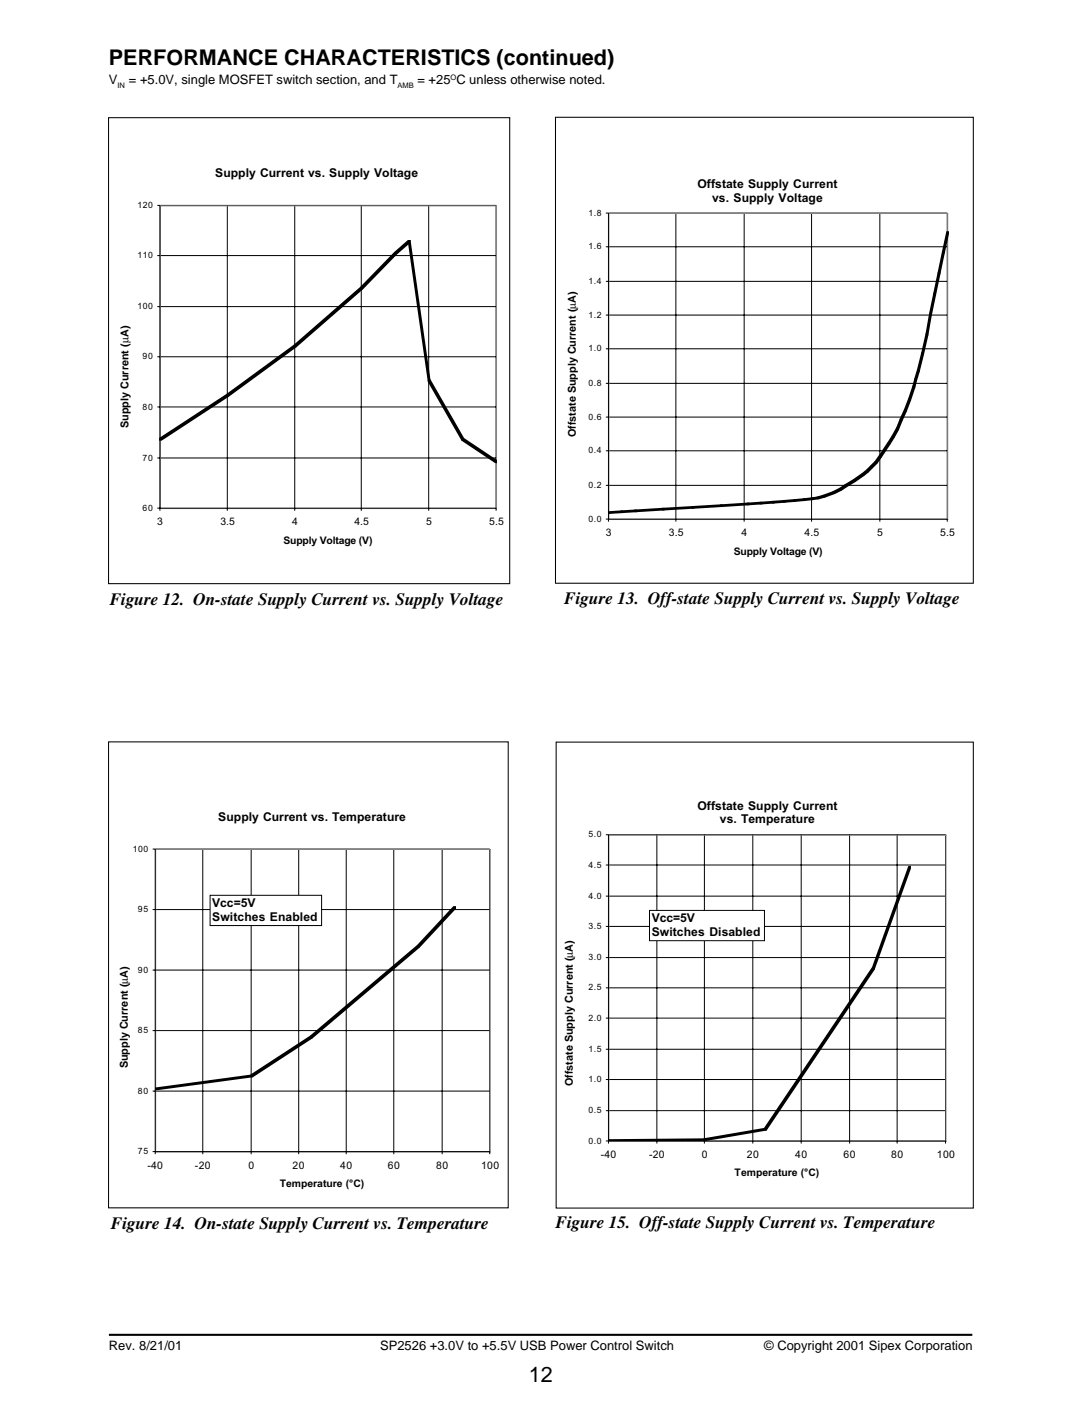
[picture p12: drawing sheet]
<svg xmlns="http://www.w3.org/2000/svg" width="178mm" height="229mm" viewBox="0 0 178 229" stroke-linecap="round" stroke-linejoin="round" font-family="sans-serif">
<defs><g id="words">
<g font-size="3.5">
<text x="17.8" y="10.6">PERFORMANCE CHARACTERISTICS (continued)</text>
<text x="86.4" y="225.6">12</text>
</g>
<g font-size="2.8">
<text x="17.9" y="98.8">Figure 12. On-state Supply Current vs. Supply Voltage</text>
<text x="92.1" y="98.5">Figure 13. Off-state Supply Current vs. Supply Voltage</text>
<text x="18.1" y="200.5">Figure 14. On-state Supply Current vs. Temperature</text>
<text x="90.7" y="200.4">Figure 15. Off-state Supply Current vs. Temperature</text>
</g>
<g font-size="2.1">
<text x="17.8" y="13.7">V</text>
<text x="21" y="13.7">= +5.0V, single MOSFET switch section, and T</text>
<text x="68.2" y="13.7">= +25 C unless otherwise noted.</text>
<text x="17.8" y="220.2">Rev. 8/21/01</text>
<text x="62.1" y="220.2">SP2526 +3.0V to +5.5V USB Power Control Switch</text>
<text x="124.8" y="220.2">© Copyright 2001 Sipex Corporation</text>
</g>
<g font-size="2">
<text x="35.1" y="28.9">Supply Current vs. Supply Voltage</text>
<text x="113.9" y="30.7">Offstate Supply Current</text>
<text x="116.3" y="32.9">vs. Supply Voltage</text>
<text x="35.6" y="133.9">Supply Current vs. Temperature</text>
<text x="113.9" y="132.1">Offstate Supply Current</text>
<text x="117.5" y="134.4">vs. Temperature</text>
<text x="34.7" y="148">Vcc=5V</text>
<text x="34.7" y="150.2">Switches Enabled</text>
<text x="106.4" y="150.5">Vcc=5V</text>
<text x="106.4" y="152.7">Switches Disabled</text>
</g>
<g font-size="1.8">
<text x="21" y="69.8" transform="rotate(-90 21 69.8)">Supply Current (µA)</text>
<text x="94" y="71.4" transform="rotate(-90 94 71.4)">Offstate Supply Current (µA)</text>
<text x="20.9" y="174.3" transform="rotate(-90 20.9 174.3)">Supply Current (µA)</text>
<text x="93.5" y="177.2" transform="rotate(-90 93.5 177.2)">Offstate Supply Current (µA)</text>
</g>
<g font-size="1.7">
<text x="25.7" y="85.7">3</text>
<text x="36" y="85.7">3.5</text>
<text x="46.3" y="88.7">Supply Voltage (V)</text>
<text x="47.7" y="85.7">4</text>
<text x="57.9" y="85.7">4.5</text>
<text x="69.6" y="85.7">5</text>
<text x="79.9" y="85.7">5.5</text>
<text x="98.9" y="87.5">3</text>
<text x="109.2" y="87.5">3.5</text>
<text x="121.1" y="87.5">4</text>
<text x="131.4" y="87.5">4.5</text>
<text x="143.2" y="87.5">5</text>
<text x="153.5" y="87.5">5.5</text>
<text x="119.8" y="90.5">Supply Voltage (V)</text>
<text x="24.1" y="190.7">-40</text>
<text x="31.8" y="190.7">-20</text>
<text x="40.6" y="190.7">0</text>
<text x="47.8" y="190.7">20</text>
<text x="55.5" y="190.7">40</text>
<text x="63.3" y="190.7">60</text>
<text x="71.2" y="190.7">80</text>
<text x="78.5" y="190.7">100</text>
<text x="98.1" y="189">-40</text>
<text x="106" y="189">-20</text>
<text x="114.6" y="189">0</text>
<text x="119.9" y="192">Temperature (°C)</text>
<text x="121.9" y="189">20</text>
<text x="129.8" y="189">40</text>
<text x="137.7" y="189">60</text>
<text x="145.5" y="189">80</text>
<text x="153" y="189">100</text>
<text x="45.7" y="193.7">Temperature (°C)</text>
</g>
<g font-size="1.4">
<text x="22.4" y="33.9">120</text>
<text x="96.1" y="35.2">1.8</text>
<text x="96.1" y="40.7">1.6</text>
<text x="22.4" y="42.1">110</text>
<text x="96.1" y="46.3">1.4</text>
<text x="22.4" y="50.5">100</text>
<text x="96.1" y="51.8">1.2</text>
<text x="23.3" y="58.6">90</text>
<text x="96.1" y="57.3">1.0</text>
<text x="96.1" y="63">0.8</text>
<text x="23.3" y="66.8">80</text>
<text x="96.1" y="68.5">0.6</text>
<text x="23.3" y="75.2">70</text>
<text x="96.1" y="74">0.4</text>
<text x="23.3" y="83.3">60</text>
<text x="96.1" y="79.6">0.2</text>
<text x="96.1" y="85.1">0.0</text>
<text x="96.1" y="136.6">5.0</text>
<text x="21.7" y="139">100</text>
<text x="96.1" y="141.6">4.5</text>
<text x="22.5" y="148.8">95</text>
<text x="96.1" y="146.6">4.0</text>
<text x="96.1" y="151.6">3.5</text>
<text x="22.5" y="158.7">90</text>
<text x="96.1" y="161.6">2.5</text>
<text x="96.1" y="156.7">3.0</text>
<text x="96.1" y="166.5">2.0</text>
<text x="22.5" y="168.6">85</text>
<text x="96.1" y="171.6">1.5</text>
<text x="22.5" y="178.5">80</text>
<text x="96.1" y="176.6">1.0</text>
<text x="96.1" y="181.6">0.5</text>
<text x="22.5" y="188.3">75</text>
<text x="96.1" y="186.6">0.0</text>
</g>
<g font-size="1.2">
<text x="19.2" y="14.4">IN</text>
<text x="64.9" y="14.4">AMB</text>
<text x="73.6" y="13">O</text>
</g>
</g></defs>
<path d="M17.8 217.8h140.9" fill="none" stroke="#000" stroke-width=".34"/>
<path d="M17.7 19.2h65.5v76h-65.5zM90.7 19.1h68.2v76.1h-68.2zM17.7 121.1h65.3v76h-65.3zM90.8 121.1h68.1v76h-68.1z" fill="none" stroke="#000" stroke-width=".17"/>
<g fill="none" stroke="#000" stroke-width=".16">
<path d="M25.7 33.5h55.3v49.8M26.1 33.5v49.8M37.1 33.5v49.8M48.1 33.5v49.8M59 33.5v49.8M70 33.5v49.8M98.9 34.8h55.8v50.3M99.3 34.8v50.3M110.3 34.8v50.3M121.5 34.8v50.3M132.5 34.8v50.3M143.7 34.8v50.3"/>
<path d="M25.7 58.2h55.3M25.7 50h55.3M25.7 41.7h55.3M98.9 56.9h55.8M98.9 51.4h55.8M98.9 45.9h55.8M98.9 40.3h55.8M25.7 74.7h55.3M25.7 66.4h55.3M98.9 79.2h55.8M98.9 73.6h55.8M98.9 68.1h55.8"/>
<path d="M98.9 62.6h55.8M25.7 82.9h55.3M98.9 84.7h55.8M24.9 138.5h55.1v49.8M25.3 138.5v49.8M33.1 138.5v49.8M41 138.5v49.8M48.8 138.5v49.8M56.5 138.5v49.8M64.3 138.5v49.8M72.2 138.5v49.8M24.9 158.3h55.1"/>
<path d="M24.9 148.4h55.1M24.9 178h55.1M24.9 168.2h55.1M24.9 187.9h55.1"/>
</g>
<path d="M26.1 33.6h55M26.2 33.5v49.6M81.1 33.5v49.6M99.3 34.8h55.5M99.4 34.8v50M154.7 34.8v50M26.1 83h55M99.3 84.8h55.5M25.3 138.6h54.8M25.4 138.5v49.5M80 138.5v49.5M25.3 188h54.8" fill="none" stroke="#808080" stroke-width=".16"/>
<g fill="#000">
<path d="M64.3 41.1l2.3-1.9h.4v.4l-2.2 2h-.5zM66.6 39.2h.4l3.3 23.1h-.5zM154.5 37.7h.3v.5l-.6 3.2h-.4zM37 64.3l11-8.1h.4v.5l-11 8h-.4zM48 56.2l10.8-9.4h.5v.4l-10.9 9.5h-.4zM64.3 41.1h.5v.5l-5.5 5.6h-.5v-.4zM150.4 57.5h.4v.4l-.7 2.8h-.4v-.4zM151.1 54.4h.5v.4l-.8 3.1h-.4v-.4zM151.7 51.1h.4v.5l-.5 3.2h-.5zM152.4 47.7h.4v.5l-.7 3.4h-.4zM153.1 44.4h.4v.4l-.7 3.4h-.4zM153.8 41h.4v.4l-.7 3.4h-.4z"/>
<path d="M26.1 71.5l10.9-7.2h.4v.4l-11 7.2h-.3zM69.8 61.9h.5l5.5 9.6v.4h-.4l-5.6-9.6zM75.4 71.5h.4l5.4 3.7v.4h-.3l-5.5-3.7zM135.9 80.2l1.1-.6h.4v.4l-1.1 .6h-.4zM137 79.6l.9-.5h.4v.4l-.9 .5h-.4zM137.9 79.1l1.4-.9h.4v.4l-1.4 .9h-.4zM139.3 78.2l1.4-1h.4v.4l-1.4 1h-.4zM140.7 77.2l.7-.5h.4v.4l-.7 .5h-.4zM141.4 76.7l.7-.7h.4v.4l-.7 .7h-.4zM142.1 76l.7-.8h.4v.5l-.7 .7h-.4zM143.5 74.3h.4v.4l-.7 1h-.4v-.5zM144.9 72.1h.4v.5l-1.4 2.1h-.4v-.4z"/>
<path d="M145.6 71h.4v.4l-.7 1.2h-.4v-.5zM146.3 69.7h.5v.5l-.8 1.2h-.4v-.4zM146.9 68.3h.4v.5l-.5 1.4h-.5v-.5zM147.6 66.8h.4v.4l-.7 1.6h-.4v-.5zM148.3 65h.4v.4l-.7 1.8h-.4v-.4zM149 62.8h.4v.5l-.7 2.1h-.4v-.4zM149.3 61.7h.4v.4l-.3 1.2h-.4zM149.7 60.3h.4v.4l-.4 1.4h-.4v-.4zM99.3 83.4l2.4-.1v.4l-2.4 .2zM101.3 83.3l2.7-.2v.5l-2.7 .1zM103.6 83.1l4.9-.2v.4l-4.5 .3h-.4zM108.1 82.9l5.2-.3v.4l-4.8 .3h-.4z"/>
<path d="M112.9 82.6l5.1-.3v.4l-4.7 .3h-.4zM117.5 82.3l4.8-.3v.4l-4.3 .3h-.5zM121.9 82l2.6-.1v.4l-2.6 .1zM124 81.9l2.4-.2v.5l-2.4 .1zM126 81.7l2.3-.1v.4l-2.3 .2zM127.8 81.6l2.2-.1v.4l-2.2 .1zM129.5 81.5l2-.2v.4l-2 .2zM131.1 81.3l1.7-.1v.4l-1.7 .1zM132.4 81.2l1.4-.2v.5l-1.4 .1zM133.3 81l1-.3h.5v.5l-1 .3h-.5zM134.3 80.7l1.6-.5h.4v.4l-1.5 .6h-.5zM50.6 169l17.5-14.8h.4v.4l-17.5 14.8h-.4z"/>
<path d="M74 147.8h.5v.5l-6 6.3h-.4v-.4zM25.3 177.5l16-2.1v.4l-15.7 2.1h-.3zM40.9 175.4l9.7-6.4h.4v.4l-9.7 6.4h-.4z"/>
</g>
<path d="M34.4 146.2h18v4.8h-18z" fill="#fff"/>
<g fill="none" stroke="#000" stroke-width=".16">
<path d="M98.9 136.2h55.5v50.4M99.3 136.2v50.4M107.2 136.2v50.4M115 136.2v50.4M122.9 136.2v50.4M130.8 136.2v50.4M138.7 136.2v50.4M146.5 136.2v50.4M34.3 146.1h18.2v4.9h-18.2zM98.9 156.2h55.5M98.9 151.2h55.5M98.9 146.2h55.5"/>
<path d="M98.9 141.1h55.5M98.9 176.1h55.5M98.9 171.2h55.5M98.9 166.1h55.5M98.9 161.2h55.5M98.9 181.2h55.5M98.9 186.2h55.5"/>
</g>
<path d="M99.3 136.3h55.2M99.4 136.2v50.1M154.4 136.2v50.1M99.3 186.2h55.2" fill="none" stroke="#808080" stroke-width=".16"/>
<path d="M142.4 157.8h.4v.4l-17.6 26.3h-.5v-.5zM148.3 141.3h.4v.4l-5.9 16.5h-.4v-.4zM99.3 185.9l16-.2v.5h-16zM114.9 185.7l10.3-1.7v.5l-9.9 1.7h-.4z" fill="#000"/>
<path d="M106.1 148.6h18.6v4.8h-18.6z" fill="#fff"/>
<path d="M106 148.6h18.8v4.9h-18.8z" fill="none" stroke="#000" stroke-width=".16"/>
<use href="#words"/>
</svg>
